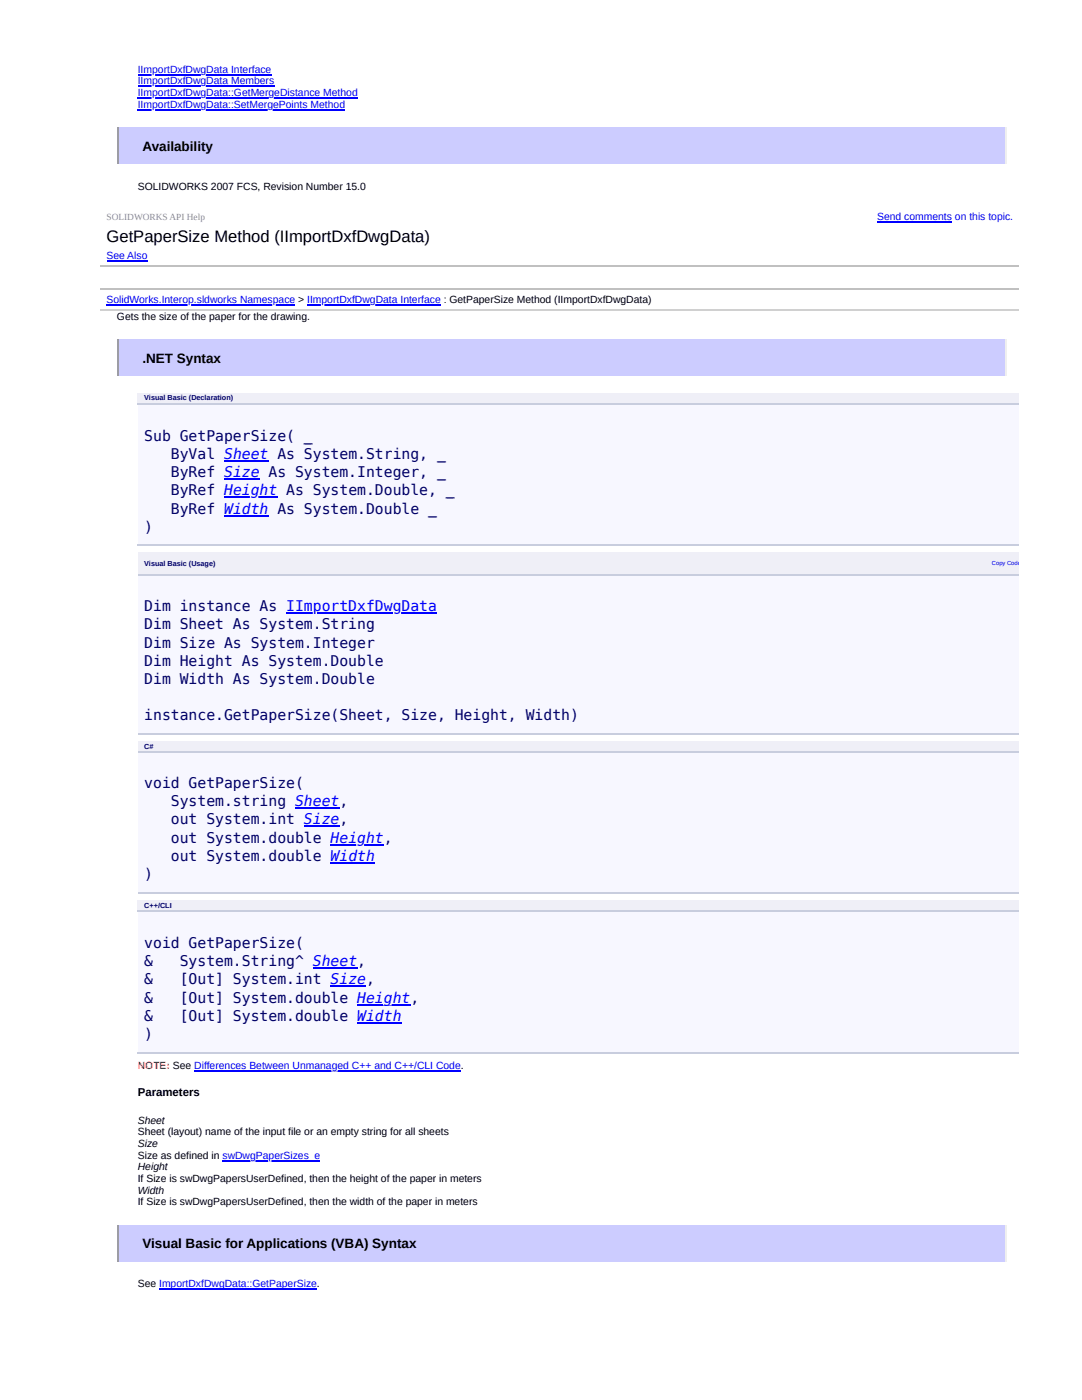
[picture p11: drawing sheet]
<svg xmlns="http://www.w3.org/2000/svg" width="216mm" height="279mm" viewBox="0 0 216 279" stroke-linecap="round" stroke-linejoin="round" font-family="sans-serif">
<defs><g id="words">
<text font-size="3.3" x="21.3" y="48.3">GetPaperSize Method (IImportDxfDwgData)</text>
<g font-size="2.9" fill="#006">
<text x="28.8" y="88">Sub GetPaperSize( _</text>
<text x="34.1" y="91.6">ByVal Sheet As System.String, _</text>
<text x="34.1" y="95.2">ByRef Size As System.Integer, _</text>
<text x="34.1" y="98.9">ByRef Height As System.Double, _</text>
<text x="28.8" y="106.1">)</text>
<text x="34.1" y="102.5">ByRef Width As System.Double _</text>
<text x="28.8" y="122">Dim instance As IImportDxfDwgData</text>
<text x="28.8" y="125.6">Dim Sheet As System.String</text>
<text x="28.8" y="129.2">Dim Size As System.Integer</text>
<text x="28.8" y="132.9">Dim Height As System.Double</text>
<text x="28.8" y="136.5">Dim Width As System.Double</text>
<text x="28.8" y="143.8">instance.GetPaperSize(Sheet, Size, Height, Width)</text>
<text x="28.8" y="157.3">void GetPaperSize(</text>
<text x="34.1" y="160.9">System.string Sheet,</text>
<text x="34.1" y="164.5">out System.int Size,</text>
<text x="34.1" y="168.2">out System.double Height,</text>
<text x="34.1" y="171.8">out System.double Width</text>
<text x="28.8" y="175.4">)</text>
<text x="28.8" y="189.2">void GetPaperSize(</text>
<text x="28.8" y="192.8">&amp;</text>
<text x="28.8" y="196.5">&amp;</text>
<text x="35.9" y="192.8">System.String^ Sheet,</text>
<text x="35.9" y="196.5">[Out] System.int Size,</text>
<text x="28.8" y="200.1">&amp;</text>
<text x="28.8" y="203.7">&amp;</text>
<text x="35.9" y="200.1">[Out] System.double Height,</text>
<text x="35.9" y="203.7">[Out] System.double Width</text>
<text x="28.8" y="207.4">)</text>
</g>
<g font-size="2.7">
<text x="28.4" y="30.1">Availability</text>
<text x="28.4" y="72.4">.NET Syntax</text>
<text x="28.4" y="249.1">Visual Basic for Applications (VBA) Syntax</text>
</g>
<text font-size="2.3" x="27.5" y="218.8">Parameters</text>
<g font-size="2.1" fill="#00f">
<text x="27.5" y="14.5">IImportDxfDwgData Interface</text>
<text x="27.5" y="16.9">IImportDxfDwgData Members</text>
<text x="27.5" y="19.2">IImportDxfDwgData::GetMergeDistance Method</text>
<text x="27.5" y="21.5">IImportDxfDwgData::SetMergePoints Method</text>
<text x="175" y="43.8">Send comments on this topic.</text>
<text x="21.3" y="51.6">See Also</text>
<text x="21.3" y="60.5">SolidWorks.Interop.sldworks Namespace &gt; IImportDxfDwgData Interface : GetPaperSize Method (IImportDxfDwgData)</text>
</g>
<g font-size="2.1">
<text x="27.5" y="37.9">SOLIDWORKS 2007 FCS, Revision Number 15.0</text>
<text x="23.3" y="63.8">Gets the size of the paper for the drawing.</text>
<text x="27.5" y="224.2">Sheet</text>
<text x="27.5" y="226.6">Sheet (layout) name of the input file or an empty string for all sheets</text>
<text x="27.5" y="228.9">Size</text>
<text x="27.5" y="231.2">Size as defined in swDwgPaperSizes_e</text>
<text x="27.5" y="233.6">Height</text>
<text x="27.5" y="235.9">If Size is swDwgPapersUserDefined, then the height of the paper in meters</text>
<text x="27.5" y="238.2">Width</text>
<text x="27.5" y="240.6">If Size is swDwgPapersUserDefined, then the width of the paper in meters</text>
<text x="27.5" y="256.9">See ImportDxfDwgData::GetPaperSize.</text>
</g>
<text font-size="2.1" fill="#f00" x="27.5" y="213.3">NOTE: See Differences Between Unmanaged C++ and C++/CLI Code.</text>
<text font-size="1.9" fill="#8c8c8c" x="21.3" y="43.8">SOLIDWORKS API Help</text>
<g font-size="1.4" fill="#006">
<text x="28.8" y="79.9">Visual Basic (Declaration)</text>
<text x="28.8" y="112.9">Visual Basic (Usage)</text>
<text x="28.8" y="149.5">C#</text>
<text x="28.8" y="181.1">C++/CLI</text>
</g>
<text font-size="1.2" fill="#00f" x="197.9" y="112.8">Copy Code</text>
</g></defs>
<path d="M23.3 25.4h177.6v7.3h-177.6z" fill="#ccf"/>
<path d="M200.7 25.4v7.3" fill="none" stroke="#eee" stroke-width=".26"/>
<path d="M23.5 25.4v7.3" fill="none" stroke="#9a9a9a" stroke-width=".26"/>
<path d="M20 41.2h183.2v20.8h-183.2z" fill="#fff"/>
<path d="M20 53.1h183.2M20 57.7h183.2" fill="none" stroke="#c0c0c0" stroke-width=".26"/>
<path d="M20 57.9h183.2v3.9h-183.2z" fill="#fff"/>
<path d="M20 61.9h183.2" fill="none" stroke="#d0d0d0" stroke-width=".26"/>
<path d="M23.3 67.7h177.6v7.3h-177.6z" fill="#ccf"/>
<path d="M200.7 67.7v7.3" fill="none" stroke="#eee" stroke-width=".26"/>
<path d="M23.5 67.7v7.3" fill="none" stroke="#9a9a9a" stroke-width=".26"/>
<g fill="#efeff7">
<path d="M27.5 78.4h154.7v2.3h-154.7z"/>
<path d="M182.2 78.4h21v2.3h-21z"/>
</g>
<path d="M27.5 80.7h175.7v28h-175.7z" fill="#f7f7ff"/>
<path d="M27.5 80.6h175.7M27.5 108.9h175.7" fill="none" stroke="#c8cdde" stroke-width=".26"/>
<g fill="#efeff7">
<path d="M27.5 110.3h102.5v4.4h-102.5z"/>
<path d="M130 110.3h73.2v4.4h-73.2z"/>
</g>
<path d="M27.5 114.7h175.7v31.7h-175.7z" fill="#f7f7ff"/>
<path d="M27.5 114.8h175.7M27.5 146.5h175.7" fill="none" stroke="#c8cdde" stroke-width=".26"/>
<g fill="#efeff7">
<path d="M27.5 147.9h105.9v2.1h-105.9z"/>
<path d="M133.4 147.9h69.8v2.1h-69.8z"/>
</g>
<path d="M27.5 150h175.7v28.3h-175.7z" fill="#f7f7ff"/>
<path d="M27.5 150.1h175.7M27.5 178.2h175.7" fill="none" stroke="#c8cdde" stroke-width=".26"/>
<g fill="#efeff7">
<path d="M27.5 179.6h129.5v2.3h-129.5z"/>
<path d="M157 179.6h46.2v2.3h-46.2z"/>
</g>
<path d="M27.5 181.9h175.7v28h-175.7z" fill="#f7f7ff"/>
<path d="M27.5 181.8h175.7M27.5 210.1h175.7" fill="none" stroke="#c8cdde" stroke-width=".26"/>
<path d="M23.3 244.5h177.6v7.2h-177.6z" fill="#ccf"/>
<path d="M200.7 244.5v7.2" fill="none" stroke="#eee" stroke-width=".26"/>
<path d="M23.5 244.5v7.2" fill="none" stroke="#9a9a9a" stroke-width=".26"/>
<g fill="none" stroke="#00f" stroke-width=".26">
<path d="M27.5 14.9h26.7M27.5 17.2h27.2M27.5 19.6h43.9M27.5 21.9h41.4M21.3 52h8.1M175 44.2h15M21.3 60.8h37.6M61.3 60.8h26.7M44.7 92h8.9M44.7 95.6h7.1M44.7 99.3h10.6M44.7 102.9h8.9"/>
<path d="M57.1 122.4h30.1M58.9 161.3h8.8M60.7 164.9h7M66 168.6h10.6M66 172.2h8.8M62.4 193.2h8.9M66 196.8h7M38.8 213.7h53.2M71.3 200.5h10.6M71.3 204.1h8.8M44.4 231.6h19.5M31.8 257.3h31.4"/>
</g>
<use href="#words"/>
</svg>
